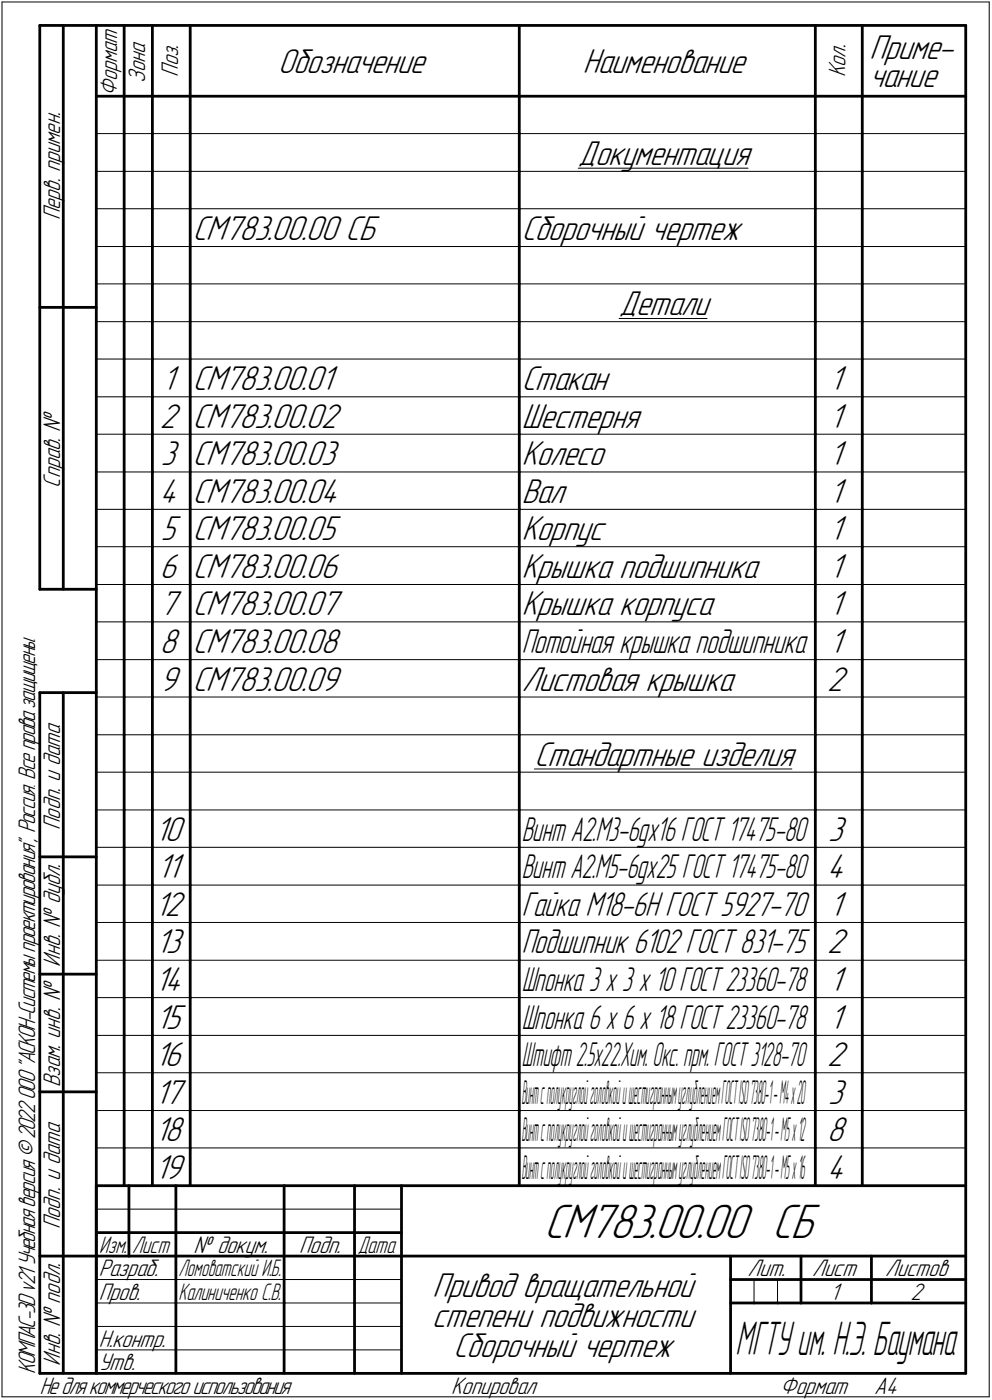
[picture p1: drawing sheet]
<svg xmlns="http://www.w3.org/2000/svg" width="211mm" height="298mm" viewBox="0 0 211 298" stroke-linecap="round" stroke-linejoin="round" font-family="sans-serif">
<defs><g id="words">
<text font-size="10.9" x="115.8" y="263.5">СМ783.00.00 СБ</text>
<text font-size="10.5" x="156.5" y="288.5">МГТУ им.Н.Э.Баумана</text>
<g font-size="7.8">
<text x="59.2" y="15.5">Обозначение</text>
<text x="124" y="15.5">Наименование</text>
<text x="185" y="12.6">Приме-</text>
<text x="185" y="18.5">чание</text>
<text x="123" y="35">Документация</text>
<text x="41" y="51">СМ783.00.00 СБ</text>
<text x="111" y="51">Сборочный чертеж</text>
<text x="131.8" y="67">Детали</text>
<text x="34.5" y="83">1</text>
<text x="41" y="83">СМ783.00.01</text>
<text x="111" y="83">Стакан</text>
<text x="176.5" y="83">1</text>
<text x="34" y="91">2</text>
<text x="41" y="91">СМ783.00.02</text>
<text x="111" y="91">Шестерня</text>
<text x="176.5" y="91">1</text>
<text x="34.2" y="99">3</text>
<text x="41" y="99">СМ783.00.03</text>
<text x="111" y="99">Колесо</text>
<text x="176.5" y="99">1</text>
<text x="34" y="107">4</text>
<text x="41" y="107">СМ783.00.04</text>
<text x="111" y="107">Вал</text>
<text x="176.5" y="107">1</text>
<text x="34.2" y="115">5</text>
<text x="41" y="115">СМ783.00.05</text>
<text x="111" y="115">Корпус</text>
<text x="176.5" y="115">1</text>
<text x="34" y="123">6</text>
<text x="41" y="123">СМ783.00.06</text>
<text x="111" y="123">Крышка подшипника</text>
<text x="176.5" y="123">1</text>
<text x="34" y="131">7</text>
<text x="41" y="131">СМ783.00.07</text>
<text x="111" y="131">Крышка корпуса</text>
<text x="176.5" y="131">1</text>
<text x="34" y="139">8</text>
<text x="41" y="139">СМ783.00.08</text>
<text x="176.5" y="139">1</text>
<text x="34" y="147">9</text>
<text x="41" y="147">СМ783.00.09</text>
<text x="111" y="147">Листовая крышка</text>
<text x="176" y="147">2</text>
<text x="113.7" y="163">Стандартные изделия</text>
<text x="33" y="179">10</text>
<text x="176.2" y="179">3</text>
<text x="33.5" y="187">11</text>
<text x="176" y="187">4</text>
<text x="33" y="195">12</text>
<text x="176.5" y="195">1</text>
<text x="33.1" y="203">13</text>
<text x="176" y="203">2</text>
<text x="33" y="211">14</text>
<text x="176.5" y="211">1</text>
<text x="33.1" y="219">15</text>
<text x="176.5" y="219">1</text>
<text x="33" y="227">16</text>
<text x="176" y="227">2</text>
<text x="33" y="235">17</text>
<text x="176.2" y="235">3</text>
<text x="33" y="243">18</text>
<text x="176" y="243">8</text>
<text x="33" y="251">19</text>
<text x="176" y="251">4</text>
<text x="92" y="276.1">Привод вращательной</text>
<text x="91.9" y="282.5">степени подвижности</text>
<text x="96.5" y="289">Сборочный чертеж</text>
</g>
<g font-size="7.6">
<text x="111" y="139">Потойная крышка подшипника</text>
<text x="111" y="195">Гайка М18-6H ГОСТ 5927-70</text>
<text x="111" y="203">Подшипник 6102 ГОСТ 831-75</text>
<text x="111" y="211">Шпонка 3 x 3 x 10 ГОСТ 23360-78</text>
</g>
<g font-size="7.5">
<text x="111" y="179">Винт А2.М3-6gx16 ГОСТ 17475-80</text>
<text x="111" y="187">Винт А2.М5-6gx25 ГОСТ 17475-80</text>
<text x="111" y="219">Шпонка 6 x 6 x 18 ГОСТ 23360-78</text>
<text x="111" y="227">Штифт2.5x22.Хим.Окс.прм.ГОСТ3128-70</text>
</g>
<g font-size="7.3">
<text x="111" y="235">В</text>
<text x="111.8" y="235">и</text>
<text x="112.6" y="235">нтсполукруглойголовкойишестиграннымуглублениемГОСТISO7380-1-М4x20</text>
<text x="111" y="243">В</text>
<text x="111.8" y="243">и</text>
<text x="112.6" y="243">нтсполукруглойголовкойишестиграннымуглублениемГОСТISO7380-1-М5x12</text>
<text x="111" y="251">В</text>
<text x="111.8" y="251">и</text>
<text x="112.6" y="251">нтсполукруглойголовкойишестиграннымуглублениемГОСТISO7380-1-М5x16</text>
</g>
<g font-size="5.4">
<text x="30.9" y="17.7" transform="rotate(-90 30.9 17.7)">Зона</text>
<text x="37.9" y="16.4" transform="rotate(-90 37.9 16.4)">Поз.</text>
<text x="179.9" y="16.4" transform="rotate(-90 179.9 16.4)">Кол.</text>
<text x="24.9" y="20.5" transform="rotate(-90 24.9 20.5)">Формат</text>
<text x="12.8" y="46.9" transform="rotate(-90 12.8 46.9)">Перв. примен.</text>
<text x="12.8" y="103.8" transform="rotate(-90 12.8 103.8)">Справ. №</text>
<text x="12.8" y="176.7" transform="rotate(-90 12.8 176.7)">Подп. и дата</text>
<text x="12.8" y="205.8" transform="rotate(-90 12.8 205.8)">Инв. № дубл.</text>
<text x="12.8" y="231.6" transform="rotate(-90 12.8 231.6)">Взам. инв. №</text>
<text x="12.8" y="261.7" transform="rotate(-90 12.8 261.7)">Подп. и дата</text>
<text x="41.2" y="266.8">№ докум.</text>
<text x="63.6" y="266.8">Подп.</text>
<text x="21" y="271.8">Разраб.</text>
<text x="159.1" y="271.8">Лит.</text>
<text x="172.8" y="271.8">Лист</text>
<text x="188.3" y="271.8">Листов</text>
<text x="21" y="276.8">Пров.</text>
<text x="176.6" y="276.8">1</text>
<text x="193.8" y="276.8">2</text>
<text x="21" y="286.8">Н.контр.</text>
<text x="7.5" y="292.5" transform="rotate(-90 7.5 292.5)">КОМПАС-3Dv21 Учебнаяверсия©2022ООО&quot;АСКОН-Системыпроектирования&quot;, Россия. Всеправазащищены.</text>
<text x="12.8" y="290.8" transform="rotate(-90 12.8 290.8)">Инв. № подл.</text>
<text x="21" y="291.8">Утв.</text>
<text x="8.5" y="296.7">Недлякоммерческогоиспользования</text>
<text x="96" y="296.8">Копировал</text>
<text x="166" y="296.8">Формат</text>
<text x="186" y="296.8">A4</text>
</g>
<g font-size="5.3">
<text x="21.1" y="266.8">Изм.</text>
<text x="28.1" y="266.8">Лист</text>
<text x="76.1" y="266.8">Дата</text>
<text x="38" y="271.8">Ломоватский И.Б.</text>
<text x="38" y="276.8">Калиниченко С.В.</text>
</g>
</g></defs>
<g fill="none" stroke="#000" stroke-width=".21">
<path d="M.4 .4h210.1zM.4 .4v297zM210.5 .4v297zM20.5 28.4h5.9zM20.5 36.5h5.9zM26.4 28.4h6zM26.4 36.5h6zM32.4 28.4h8.1zM32.4 36.5h8.1zM40.5 28.4h70zM40.5 36.5h70zM110.5 28.4h63z"/>
<path d="M110.5 36.5h63zM123 35.8h36.2zM173.5 28.4h10zM173.5 36.5h10zM183.5 28.4h22zM183.5 36.5h22zM20.5 44.4h5.9zM20.5 52.5h5.9zM26.4 44.4h6zM26.4 52.5h6zM32.4 44.4h8.1zM32.4 52.5h8.1z"/>
<path d="M40.5 44.4h70zM40.5 52.5h70zM110.5 44.4h63zM110.5 52.5h63zM173.5 44.4h10zM173.5 52.5h10zM183.5 44.4h22zM183.5 52.5h22zM20.5 60.5h5.9zM20.5 68.5h5.9zM20.5 76.5h5.9zM26.4 60.5h6z"/>
<path d="M26.4 68.5h6zM26.4 76.5h6zM32.4 60.5h8.1zM32.4 68.5h8.1zM32.4 76.5h8.1zM40.5 60.5h70zM40.5 68.5h70zM40.5 76.5h70zM110.5 60.5h63zM110.5 68.5h63zM110.5 76.5h63zM131.7 67.8h18.8z"/>
<path d="M173.5 60.5h10zM173.5 68.5h10zM173.5 76.5h10zM183.5 60.5h22zM183.5 68.5h22zM183.5 76.5h22zM20.5 84.5h5.9zM20.5 92.5h5.9zM26.4 84.5h6zM26.4 92.5h6zM32.4 84.5h8.1zM32.4 92.5h8.1z"/>
<path d="M40.5 84.5h70zM40.5 92.5h70zM110.5 84.5h63zM110.5 92.5h63zM173.5 84.5h10zM173.5 92.5h10zM183.5 84.5h22zM183.5 92.5h22zM20.5 100.5h5.9zM20.5 108.5h5.9zM20.5 116.4h5.9zM26.4 100.5h6z"/>
<path d="M26.4 108.5h6zM26.4 116.4h6zM32.4 100.5h8.1zM32.4 108.5h8.1zM32.4 116.4h8.1zM40.5 100.5h70zM40.5 108.5h70zM40.5 116.4h70zM110.5 100.5h63zM110.5 108.5h63zM110.5 116.4h63zM173.5 100.5h10z"/>
<path d="M173.5 108.5h10zM173.5 116.4h10zM183.5 100.5h22zM183.5 108.5h22zM183.5 116.4h22zM20.5 124.5h5.9zM20.5 132.4h5.9zM26.4 124.5h6zM26.4 132.4h6zM32.4 124.5h8.1zM32.4 132.4h8.1zM40.5 124.5h70z"/>
<path d="M40.5 132.4h70zM110.5 124.5h63zM110.5 132.4h63zM173.5 124.5h10zM173.5 132.4h10zM183.5 124.5h22zM183.5 132.4h22zM20.5 140.5h5.9zM20.5 148.4h5.9zM20.5 156.5h5.9zM26.4 140.5h6zM26.4 148.4h6z"/>
<path d="M26.4 156.5h6zM32.4 140.5h8.1zM32.4 148.4h8.1zM32.4 156.5h8.1zM40.5 140.5h70zM40.5 148.4h70zM40.5 156.5h70zM110.5 140.5h63zM110.5 148.4h63zM110.5 156.5h63zM173.5 140.5h10zM173.5 148.4h10z"/>
<path d="M173.5 156.5h10zM183.5 140.5h22zM183.5 148.4h22zM183.5 156.5h22zM20.5 164.4h5.9zM20.5 172.5h5.9zM26.4 164.4h6zM26.4 172.5h6zM32.4 164.4h8.1zM32.4 172.5h8.1zM40.5 164.4h70zM40.5 172.5h70z"/>
<path d="M110.5 164.4h63zM110.5 172.5h63zM113.7 163.7h54.8zM173.5 164.4h10zM173.5 172.5h10zM183.5 164.4h22zM183.5 172.5h22zM20.5 180.4h5.9zM20.5 188.5h5.9zM20.5 196.4h5.9zM26.4 180.4h6zM26.4 188.5h6z"/>
<path d="M26.4 196.4h6zM32.4 180.4h8.1zM32.4 188.5h8.1zM32.4 196.4h8.1zM40.5 180.4h70zM40.5 188.5h70zM40.5 196.4h70zM110.5 180.4h63zM110.5 188.5h63zM110.5 196.4h63zM173.5 180.4h10zM173.5 188.5h10z"/>
<path d="M173.5 196.4h10zM183.5 180.4h22zM183.5 188.5h22zM183.5 196.4h22zM20.5 204.5h5.9zM20.5 212.4h5.9zM26.4 204.5h6zM26.4 212.4h6zM32.4 204.5h8.1zM32.4 212.4h8.1zM40.5 204.5h70zM40.5 212.4h70z"/>
<path d="M110.5 204.5h63zM110.5 212.4h63zM173.5 204.5h10zM173.5 212.4h10zM183.5 204.5h22zM183.5 212.4h22zM20.5 220.5h5.9zM20.5 228.4h5.9zM20.5 236.5h5.9zM26.4 220.5h6zM26.4 228.4h6zM26.4 236.5h6z"/>
<path d="M32.4 220.5h8.1zM32.4 228.4h8.1zM32.4 236.5h8.1zM40.5 220.5h70zM40.5 228.4h70zM40.5 236.5h70zM110.5 220.5h63zM110.5 228.4h63zM110.5 236.5h63zM173.5 220.5h10zM173.5 228.4h10zM173.5 236.5h10z"/>
<path d="M183.5 220.5h22zM183.5 228.4h22zM183.5 236.5h22zM20.5 257.5h64.9zM20.5 244.4h5.9zM26.4 244.4h6zM32.4 244.4h8.1zM40.5 244.4h70zM110.5 244.4h63zM173.5 244.4h10zM183.5 244.4h22zM20.5 272.5h16.9z"/>
<path d="M20.5 277.5h16.9zM37.4 272.5h23.1zM37.4 277.5h23.1zM60.5 272.5h14.9zM60.5 277.5h14.9zM75.4 272.5h10zM75.4 277.5h10zM160.4 272.5v5zM165.4 272.5v5zM.4 297.4h210.1zM20.5 282.4h64.9zM20.5 287.4h64.9z"/>
</g>
<g fill="none" stroke="#000" stroke-width=".59">
<path d="M8.5 5.4v120.1zM8.5 5.4h12zM13.5 5.4v120.1zM20.5 5.4h185zM20.5 5.4v287zM26.4 5.4v15.1zM32.4 5.4v15.1zM40.5 5.4v15.1zM110.5 5.4v15.1zM173.5 5.4v15.1zM183.5 5.4v15.1zM205.5 5.4v287z"/>
<path d="M20.5 20.5h185zM26.4 20.5v7.9zM26.4 28.4v8.1zM26.4 36.5v7.9zM32.4 20.5v7.9zM32.4 28.4v8.1zM32.4 36.5v7.9zM40.5 20.5v7.9zM40.5 28.4v8.1zM40.5 36.5v7.9zM110.5 20.5v7.9zM110.5 28.4v8.1z"/>
<path d="M110.5 36.5v7.9zM173.5 20.5v7.9zM173.5 28.4v8.1zM173.5 36.5v7.9zM183.5 20.5v7.9zM183.5 28.4v8.1zM183.5 36.5v7.9zM26.4 44.4v8.1zM26.4 52.5v8zM32.4 44.4v8.1zM32.4 52.5v8zM40.5 44.4v8.1z"/>
<path d="M40.5 52.5v8zM110.5 44.4v8.1zM110.5 52.5v8zM173.5 44.4v8.1zM173.5 52.5v8zM183.5 44.4v8.1zM183.5 52.5v8zM8.5 65.4h12zM26.4 60.5v8zM26.4 68.5v8zM26.4 76.5v8zM32.4 60.5v8z"/>
<path d="M32.4 68.5v8zM32.4 76.5v8zM40.5 60.5v8zM40.5 68.5v8zM40.5 76.5v8zM110.5 60.5v8zM110.5 68.5v8zM110.5 76.5v8zM173.5 60.5v8zM173.5 68.5v8zM173.5 76.5v8zM183.5 60.5v8z"/>
<path d="M183.5 68.5v8zM183.5 76.5v8zM26.4 84.5v8zM26.4 92.5v8zM32.4 84.5v8zM32.4 92.5v8zM40.5 84.5v8zM40.5 92.5v8zM110.5 84.5v8zM110.5 92.5v8zM173.5 84.5v8zM173.5 92.5v8z"/>
<path d="M183.5 84.5v8zM183.5 92.5v8zM26.4 100.5v8zM26.4 108.5v7.9zM26.4 116.4v8.1zM32.4 100.5v8zM32.4 108.5v7.9zM32.4 116.4v8.1zM40.5 100.5v8zM40.5 108.5v7.9zM40.5 116.4v8.1zM110.5 100.5v8z"/>
<path d="M110.5 108.5v7.9zM110.5 116.4v8.1zM173.5 100.5v8zM173.5 108.5v7.9zM173.5 116.4v8.1zM183.5 100.5v8zM183.5 108.5v7.9zM183.5 116.4v8.1zM8.5 125.5h12zM26.4 124.5v7.9zM26.4 132.4v8.1zM32.4 124.5v7.9z"/>
<path d="M32.4 132.4v8.1zM40.5 124.5v7.9zM40.5 132.4v8.1zM110.5 124.5v7.9zM110.5 132.4v8.1zM173.5 124.5v7.9zM173.5 132.4v8.1zM183.5 124.5v7.9zM183.5 132.4v8.1zM8.5 147.5v144.9zM8.5 147.5h12zM13.5 147.5v144.9z"/>
<path d="M26.4 140.5v7.9zM26.4 148.4v8.1zM26.4 156.5v7.9zM32.4 140.5v7.9zM32.4 148.4v8.1zM32.4 156.5v7.9zM40.5 140.5v7.9zM40.5 148.4v8.1zM40.5 156.5v7.9zM110.5 140.5v7.9zM110.5 148.4v8.1zM110.5 156.5v7.9z"/>
<path d="M173.5 140.5v7.9zM173.5 148.4v8.1zM173.5 156.5v7.9zM183.5 140.5v7.9zM183.5 148.4v8.1zM183.5 156.5v7.9zM26.4 164.4v8.1zM26.4 172.5v7.9zM32.4 164.4v8.1zM32.4 172.5v7.9zM40.5 164.4v8.1zM40.5 172.5v7.9z"/>
<path d="M110.5 164.4v8.1zM110.5 172.5v7.9zM173.5 164.4v8.1zM173.5 172.5v7.9zM183.5 164.4v8.1zM183.5 172.5v7.9zM8.5 182.5h12zM26.4 180.4v8.1zM26.4 188.5v7.9zM26.4 196.4v8.1zM32.4 180.4v8.1zM32.4 188.5v7.9z"/>
<path d="M32.4 196.4v8.1zM40.5 180.4v8.1zM40.5 188.5v7.9zM40.5 196.4v8.1zM110.5 180.4v8.1zM110.5 188.5v7.9zM110.5 196.4v8.1zM173.5 180.4v8.1zM173.5 188.5v7.9zM173.5 196.4v8.1zM183.5 180.4v8.1zM183.5 188.5v7.9z"/>
<path d="M183.5 196.4v8.1zM8.5 207.4h12zM26.4 204.5v7.9zM26.4 212.4v8.1zM32.4 204.5v7.9zM32.4 212.4v8.1zM40.5 204.5v7.9zM40.5 212.4v8.1zM110.5 204.5v7.9zM110.5 212.4v8.1zM173.5 204.5v7.9zM173.5 212.4v8.1z"/>
<path d="M183.5 204.5v7.9zM183.5 212.4v8.1zM8.5 232.5h12zM26.4 220.5v7.9zM26.4 228.4v8.1zM26.4 236.5v7.9zM32.4 220.5v7.9zM32.4 228.4v8.1zM32.4 236.5v7.9zM40.5 220.5v7.9zM40.5 228.4v8.1zM40.5 236.5v7.9z"/>
<path d="M110.5 220.5v7.9zM110.5 228.4v8.1zM110.5 236.5v7.9zM173.5 220.5v7.9zM173.5 228.4v8.1zM173.5 236.5v7.9zM183.5 220.5v7.9zM183.5 228.4v8.1zM183.5 236.5v7.9zM20.5 252.5h185zM20.5 252.5v39.9zM26.4 244.4v8.1z"/>
<path d="M27.4 252.5v15zM32.4 244.4v8.1zM37.4 252.5v25zM40.5 244.4v8.1zM60.5 252.5v25zM75.4 252.5v25zM85.4 252.5v39.9zM110.5 244.4v8.1zM173.5 244.4v8.1zM183.5 244.4v8.1zM8.5 267.5h12zM20.5 262.5h6.9z"/>
<path d="M20.5 267.5h6.9zM27.4 262.5h10zM27.4 267.5h10zM37.4 277.5v14.9zM37.4 262.5h23.1zM37.4 267.5h23.1zM60.5 277.5v14.9zM60.5 262.5h14.9zM60.5 267.5h14.9zM75.4 277.5v14.9zM75.4 262.5h10zM75.4 267.5h10z"/>
<path d="M85.4 267.5h120.1zM155.4 267.5v24.9zM155.4 272.5h15zM155.4 277.5h5zM160.4 277.5h5zM165.4 277.5h5zM170.4 267.5v10zM170.4 272.5h35.1zM170.4 277.5h15zM185.4 267.5v10zM185.4 277.5h20.1zM8.5 292.4h12z"/>
<path d="M20.5 292.4h185z"/>
</g>
<use href="#words"/>
</svg>
